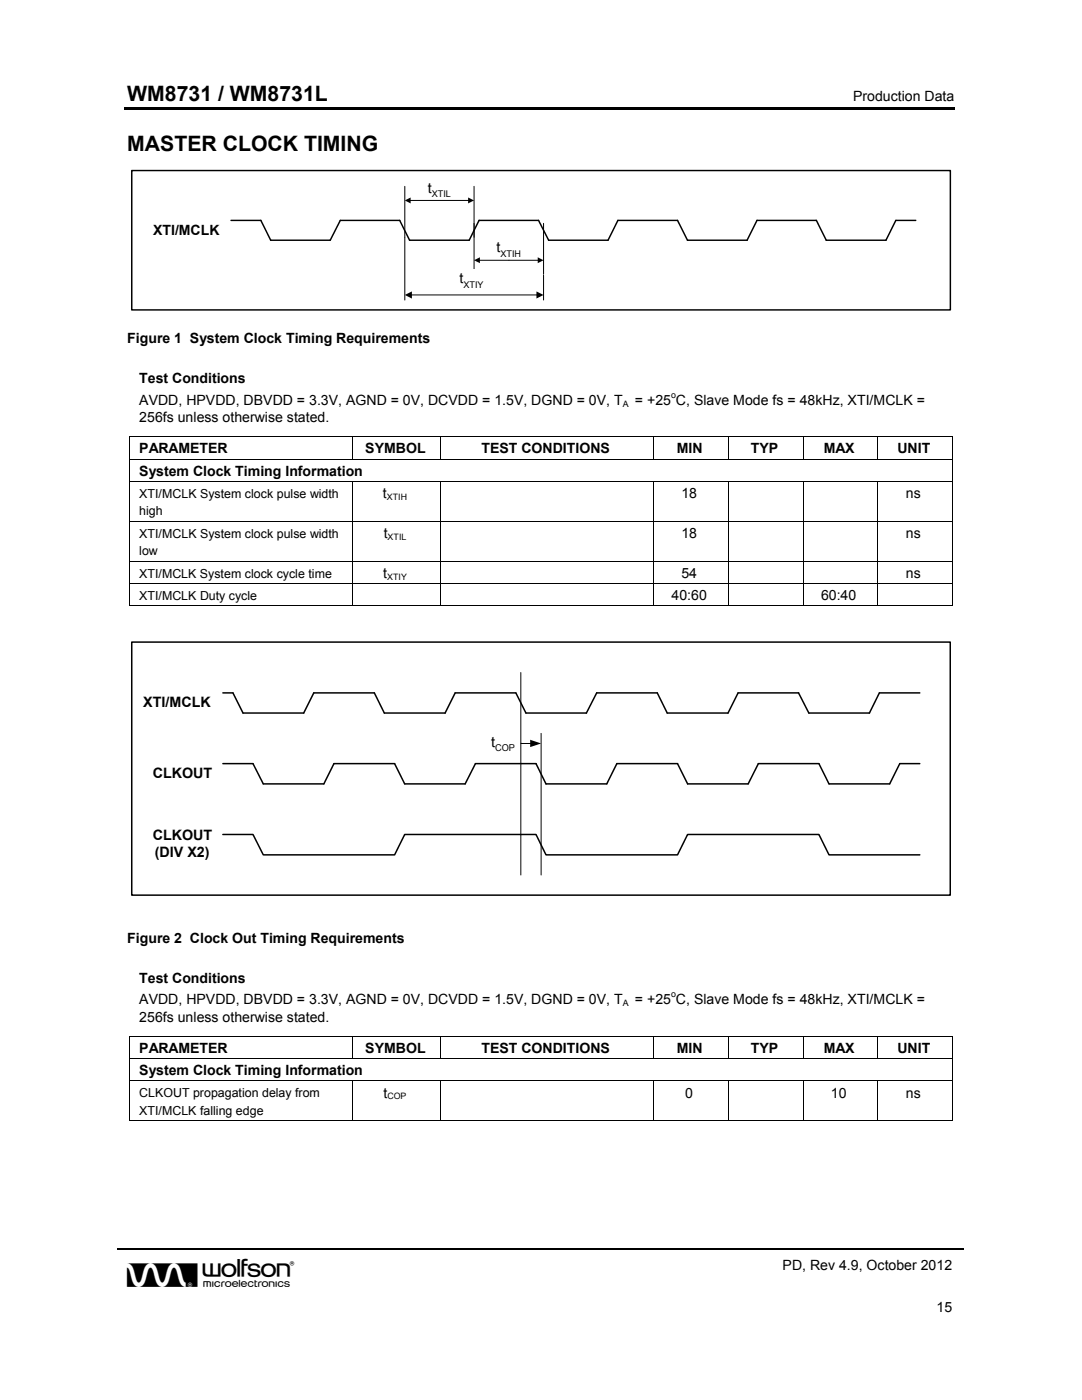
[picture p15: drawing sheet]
<svg xmlns="http://www.w3.org/2000/svg" width="216mm" height="279mm" viewBox="0 0 216 279" stroke-linecap="round" stroke-linejoin="round" font-family="sans-serif">
<defs><g id="words">
<text font-size="7" x="25.4" y="256.9">w</text>
<g font-size="4.2">
<text x="25.4" y="20.1">WM8731 / WM8731L</text>
<text x="25.4" y="30.1">MASTER CLOCK TIMING</text>
</g>
<g font-size="2.9">
<text x="28.6" y="141.1">XTI/MCLK</text>
<text x="98" y="149">t</text>
<text x="30.5" y="155.3">CLKOUT</text>
<text x="30.5" y="167.7">CLKOUT</text>
<text x="30.9" y="171.1">(DIV X2)</text>
</g>
<g font-size="2.8">
<text x="170.2" y="20.1">Production Data</text>
<text x="85.4" y="38.4">t</text>
<text x="30.6" y="46.8">XTI/MCLK</text>
<text x="99.1" y="50.4">t</text>
<text x="91.7" y="56.5">t</text>
<text x="25.4" y="68.5">Figure 1 System Clock Timing Requirements</text>
<text x="27.8" y="76.5">Test Conditions</text>
<text x="27.8" y="80.8">AVDD, HPVDD, DBVDD = 3.3V, AGND = 0V, DCVDD = 1.5V, DGND = 0V, T</text>
<text x="126.7" y="80.8">= +25 C, Slave Mode fs = 48kHz, XTI/MCLK =</text>
<text x="27.8" y="84.3">256fs unless otherwise stated.</text>
<text x="27.8" y="90.5">PARAMETER</text>
<text x="27.8" y="94.9">System Clock Timing Information</text>
<text x="72.9" y="90.5">SYMBOL</text>
<text x="96.1" y="90.5">TEST CONDITIONS</text>
<text x="135.1" y="90.5">MIN</text>
<text x="149.8" y="90.5">TYP</text>
<text x="164.4" y="90.5">MAX</text>
<text x="179.1" y="90.5">UNIT</text>
<text x="76.4" y="99.4">t</text>
<text x="136" y="99.4">18</text>
<text x="180.8" y="99.4">ns</text>
<text x="76.6" y="107.4">t</text>
<text x="136" y="107.4">18</text>
<text x="180.8" y="107.4">ns</text>
<text x="76.5" y="115.3">t</text>
<text x="134" y="119.7">40:60</text>
<text x="136" y="115.3">54</text>
<text x="163.8" y="119.7">60:40</text>
<text x="180.8" y="115.3">ns</text>
<text x="25.4" y="188.1">Figure 2 Clock Out Timing Requirements</text>
<text x="27.8" y="196.2">Test Conditions</text>
<text x="27.8" y="200.4">AVDD, HPVDD, DBVDD = 3.3V, AGND = 0V, DCVDD = 1.5V, DGND = 0V, T</text>
<text x="27.8" y="204">256fs unless otherwise stated.</text>
<text x="126.7" y="200.4">= +25 C, Slave Mode fs = 48kHz, XTI/MCLK =</text>
<text x="27.8" y="210.1">PARAMETER</text>
<text x="27.8" y="214.6">System Clock Timing Information</text>
<text x="72.9" y="210.1">SYMBOL</text>
<text x="96.1" y="210.1">TEST CONDITIONS</text>
<text x="135.1" y="210.1">MIN</text>
<text x="149.8" y="210.1">TYP</text>
<text x="164.4" y="210.1">MAX</text>
<text x="179.1" y="210.1">UNIT</text>
<text x="76.5" y="219.1">t</text>
<text x="136.7" y="219.1">0</text>
<text x="165.8" y="219.1">10</text>
<text x="180.8" y="219.1">ns</text>
<text x="156.2" y="253.4">PD, Rev 4.9, October 2012</text>
<text x="186.9" y="261.9">15</text>
</g>
<g font-size="2.5">
<text x="27.8" y="99.3">XTI/MCLK System clock pulse width</text>
<text x="27.8" y="102.9">high</text>
<text x="27.8" y="107.3">XTI/MCLK System clock pulse width</text>
<text x="27.8" y="110.8">low</text>
<text x="27.8" y="115.3">XTI/MCLK System clock cycle time</text>
<text x="27.8" y="119.7">XTI/MCLK Duty cycle</text>
<text x="27.8" y="219">CLKOUT propagation delay from</text>
<text x="27.8" y="222.5">XTI/MCLK falling edge</text>
</g>
<text font-size="1.9" x="98.8" y="149.9">COP</text>
<g font-size="1.8">
<text x="86.2" y="39.4">XTIL</text>
<text x="99.9" y="51.3">XTIH</text>
<text x="92.5" y="57.5">XTIY</text>
<text x="124.2" y="81.1">A</text>
<text x="133.9" y="79.4">o</text>
<text x="77.2" y="99.8">XTIH</text>
<text x="77.3" y="107.7">XTIL</text>
<text x="77.3" y="115.7">XTIY</text>
<text x="124.2" y="200.8">A</text>
<text x="133.9" y="199">o</text>
<text x="77.3" y="219.4">COP</text>
</g>
</g></defs>
<path d="M24.9 21.3h165.6v.5h-165.6z" fill="#000"/>
<path d="M23.5 249.3h168.9" fill="none" stroke="#000" stroke-width=".34"/>
<path d="M26.3 34h163.3v27.8h-163.3zM46.1 44h5.9l2 3.9h11.9l2-3.9h11.9l1.9 3.9h11.9l2-3.9h11.9l2 3.9h11.8l2-3.9h11.9l2 3.9h11.9l1.9-3.9h11.9l2 3.9h11.9l2-3.9h3.9" fill="none" stroke="#000" stroke-width=".29"/>
<path d="M80.8 37.2v10.1zM94.6 37.2v10.1z" fill-rule="evenodd" fill="#fff" stroke="#000" stroke-width=".2"/>
<path d="M81.8 40h11.8" fill="none" stroke="#000" stroke-width=".2"/>
<path d="M80.8 40l1.1-.6v1.2zM93.4 39.4l1.2 .6-1.2 .6z" fill-rule="evenodd" fill="#000"/>
<path d="M94.6 44.6v10.1zM108.5 44.6v10.1z" fill-rule="evenodd" fill="#fff" stroke="#000" stroke-width=".2"/>
<path d="M80.8 47.3v12.6M82 58.9h25.2M95.6 51.9h11.9M108.5 54.9v5" fill="none" stroke="#000" stroke-width=".2"/>
<g fill="#000">
<path d="M80.8 58.9l1.4-.7v1.4zM107 58.2l1.5 .7-1.5 .7z" fill-rule="evenodd"/>
<path d="M94.6 51.9l1.2-.5v1.1zM107.3 51.4l1.2 .5-1.2 .6z" fill-rule="evenodd"/>
</g>
<path d="M91.4 53.7h5.3v4.9h-5.3z" fill="#fff"/>
<path d="M25.8 87.1h.2v.2h-.2zM190 87.1h.2v.2h-.2zM190 120.7h.2v.2h-.2z" fill="#000"/>
<g fill="none" stroke="#000" stroke-width=".2">
<path d="M25.8 87.2h164.4M25.8 91.6h164.4M25.8 96.1h164.4M25.9 87.3v4.2M25.9 91.7v4.3M25.9 96.1v7.8M70.4 87.3v4.2M70.4 96.1v7.8M87.9 87.3v4.2M87.9 96.1v7.8M130.4 87.3v4.2M130.4 96.1v7.8"/>
<path d="M145.3 87.3v4.2M145.3 96.1v7.8M160.3 87.3v4.2M160.3 96.1v7.8M175.2 87.3v4.2M175.2 96.1v7.8M190.1 87.3v4.2M190.1 91.7v4.3M190.1 96.1v7.8M25.8 104h164.4M25.8 112h164.4M25.8 116.4h164.4"/>
<path d="M25.9 104.1v7.8M25.9 112.1v4.2M25.9 116.5v4.4M70.4 104.1v7.8M70.4 112.1v4.2M70.4 116.5v4.4M87.9 104.1v7.8M87.9 112.1v4.2M87.9 116.5v4.4M130.4 104.1v7.8M130.4 112.1v4.2M130.4 116.5v4.4"/>
<path d="M145.3 104.1v7.8M145.3 112.1v4.2M145.3 116.5v4.4M160.3 104.1v7.8M160.3 112.1v4.2M160.3 116.5v4.4M175.2 104.1v7.8M175.2 112.1v4.2M175.2 116.5v4.4M190.1 104.1v7.8M190.1 112.1v4.2M190.1 116.5v4.4"/>
<path d="M25.8 120.8h44.5M70.5 120.8h17.3M88 120.8h42.3M103.9 134.2v40.4M130.5 120.8h14.7M145.4 120.8h14.8M160.3 120.8h14.8M175.2 120.8h14.8"/>
</g>
<path d="M26.3 128.1h163.3v50.5h-163.3zM44.5 138.3h2l2 4h12.1l2-4h12.1l2 4h12.1l2-4h12.1l2 4h12.1l2.1-4h12l2 4h12.2l2-4h12l2.1 4h12.1l2-4h8" fill="none" stroke="#000" stroke-width=".3"/>
<path d="M97.7 146.2h5.4v4.9h-5.4z" fill="#fff"/>
<path d="M44.5 152.4h6l2 4h12.1l2-4h12.1l2.1 4h12l2.1-4h12.1l1.9 4h12.2l2-4h12.1l2 4h12.1l2-4h12.1l2 4h12.1l2-4h4M44.5 166.5h6l2 4.1h26.2l2.1-4.1h26.2l1.9 4.1h26.3l2-4.1h26.2l2 4.1h18.1" fill="none" stroke="#000" stroke-width=".3"/>
<g fill="none" stroke="#000" stroke-width=".2">
<path d="M103.9 148.4h2.1M108 146.4v28.2M25.8 206.9h164.4M25.8 211.3h164.4M25.8 215.7h164.4M25.9 206.9v4.3M25.9 211.4v4.2M25.9 215.8v8M70.4 206.9v4.3M70.4 215.8v8M87.9 206.9v4.3M87.9 215.8v8"/>
<path d="M130.4 206.9v4.3M130.4 215.8v8M145.3 206.9v4.3M145.3 215.8v8M160.3 206.9v4.3M160.3 215.8v8M175.2 206.9v4.3M175.2 215.8v8M190.1 206.9v4.3M190.1 211.4v4.2M190.1 215.8v8M25.8 223.7h44.5"/>
<path d="M70.5 223.7h17.3M88 223.7h42.3M130.5 223.7h14.7M145.4 223.7h14.8M160.3 223.7h14.8M175.2 223.7h14.8"/>
</g>
<path d="M105.8 147.6l2.2 .8-2.2 .7z" fill="#000"/>
<path d="M25.8 206.8h.2v.1h-.2zM190 206.8h.2v.1h-.2zM190 223.6h.2v.2h-.2z" fill="#000"/>
<use href="#words"/>
</svg>
